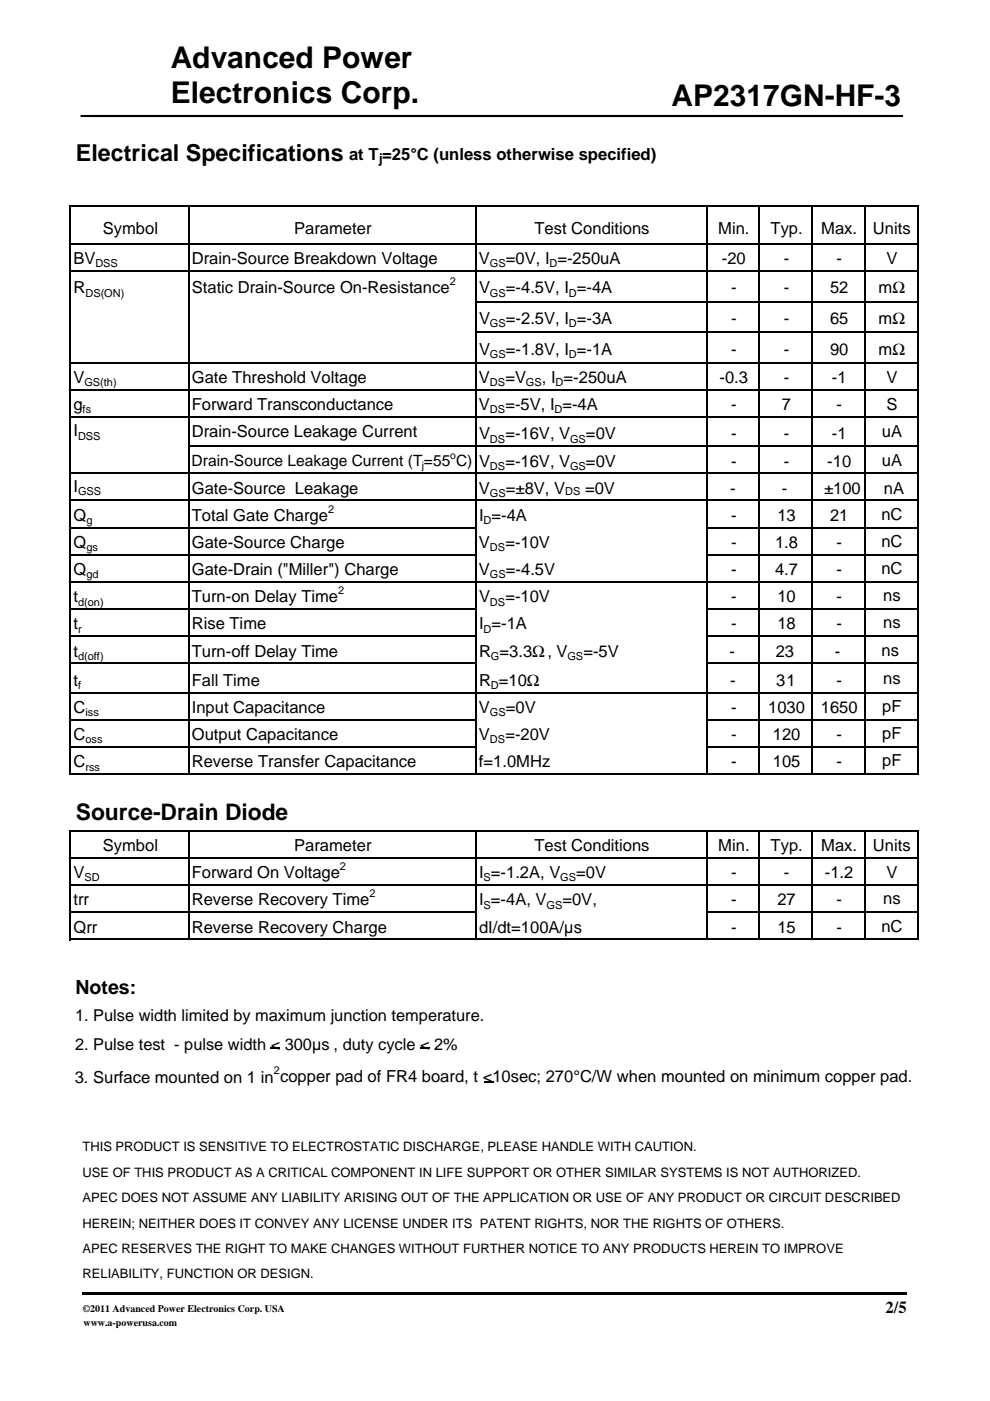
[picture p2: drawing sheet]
<svg xmlns="http://www.w3.org/2000/svg" width="210mm" height="297mm" viewBox="0 0 210 297" stroke-linecap="round" stroke-linejoin="round" font-family="sans-serif">
<defs><g id="words">
<text font-size="6.4" x="142.4" y="22.4">AP2317GN-HF-3</text>
<g font-size="6.3">
<text x="36.3" y="14.4">Advanced Power</text>
<text x="36.3" y="21.7">Electronics Corp.</text>
</g>
<text font-size="4.9" x="16.1" y="34">Electrical Specifications</text>
<text font-size="4.8" x="16.1" y="173.8">Source-Drain Diode</text>
<text font-size="4.1" x="16" y="210.8">Notes:</text>
<g font-size="3.5">
<text x="74" y="33.9">at T =25°C (unless otherwise specified)</text>
<text x="21.8" y="49.6">Symbol</text>
<text x="62.4" y="49.6">Parameter</text>
<text x="113.4" y="49.6">Test Conditions</text>
<text x="152.4" y="49.6">Min.</text>
<text x="163.4" y="49.6">Typ.</text>
<text x="174.2" y="49.6">Max.</text>
<text x="185.2" y="49.6">Units</text>
<text x="15.6" y="56">BV</text>
<text x="40.7" y="56">Drain-Source Breakdown Voltage</text>
<text x="101.6" y="56">V</text>
<text x="107.3" y="56">=0V, I =-250uA</text>
<text x="153.1" y="56">-20</text>
<text x="166.2" y="56">-</text>
<text x="177.4" y="56">-</text>
<text x="188" y="56">V</text>
<text x="15.6" y="62.2">R</text>
<text x="40.7" y="62.2">Static Drain-Source On-Resistance</text>
<text x="101.6" y="62.2">V</text>
<text x="107.3" y="62.2">=-4.5V, I =-4A</text>
<text x="155.1" y="62.2">-</text>
<text x="166.2" y="62.2">-</text>
<text x="176.1" y="62.2">52</text>
<text x="186.3" y="62.2">mΩ</text>
<text x="101.6" y="68.7">V</text>
<text x="107.3" y="68.7">=-2.5V, I =-3A</text>
<text x="155.1" y="68.7">-</text>
<text x="166.2" y="68.7">-</text>
<text x="176.1" y="68.7">65</text>
<text x="186.3" y="68.7">mΩ</text>
<text x="101.6" y="75.2">V</text>
<text x="107.3" y="75.2">=-1.8V, I =-1A</text>
<text x="155.1" y="75.2">-</text>
<text x="166.2" y="75.2">-</text>
<text x="176.1" y="75.2">90</text>
<text x="186.3" y="75.2">mΩ</text>
<text x="15.6" y="81.2">V</text>
<text x="40.7" y="81.2">Gate Threshold Voltage</text>
<text x="101.6" y="81.2">V</text>
<text x="107.2" y="81.2">=V</text>
<text x="114.9" y="81.2">, I =-250uA</text>
<text x="152.6" y="81.2">-0.3</text>
<text x="166.2" y="81.2">-</text>
<text x="176.4" y="81.2">-1</text>
<text x="188" y="81.2">V</text>
<text x="15.6" y="86.9">g</text>
<text x="40.7" y="86.9">Forward Transconductance</text>
<text x="101.6" y="86.9">V</text>
<text x="107.2" y="86.9">=-5V, I =-4A</text>
<text x="155.1" y="86.9">-</text>
<text x="165.9" y="86.9">7</text>
<text x="177.4" y="86.9">-</text>
<text x="188" y="86.9">S</text>
<text x="15.6" y="92.5">I</text>
<text x="40.7" y="92.7">Drain-Source Leakage Current</text>
<text x="101.6" y="93.2">V</text>
<text x="107.2" y="93.2">=-16V, V</text>
<text x="124.3" y="93.2">=0V</text>
<text x="155.1" y="93.2">-</text>
<text x="166.2" y="93.2">-</text>
<text x="176.4" y="93.2">-1</text>
<text x="187" y="92.7">uA</text>
<text x="101.6" y="98.9">V</text>
<text x="107.2" y="98.9">=-16V, V</text>
<text x="124.3" y="98.9">=0V</text>
<text x="155.1" y="98.9">-</text>
<text x="166.2" y="98.9">-</text>
<text x="175.5" y="98.9">-10</text>
<text x="187" y="98.7">uA</text>
<text x="15.6" y="104.3">I</text>
<text x="40.7" y="104.7">Gate-Source Leakage</text>
<text x="101.6" y="104.7">V</text>
<text x="107.3" y="104.7">=±8V, V</text>
<text x="124.1" y="104.7">=0V</text>
<text x="154.9" y="104.7">-</text>
<text x="165.8" y="104.7">-</text>
<text x="174.8" y="104.7">±100</text>
<text x="187.5" y="104.7">nA</text>
<text x="15.6" y="110.4">Q</text>
<text x="40.7" y="110.4">Total Gate Charge</text>
<text x="101.6" y="110.4">I =-4A</text>
<text x="155.1" y="110.4">-</text>
<text x="164.9" y="110.4">13</text>
<text x="176.1" y="110.4">21</text>
<text x="186.9" y="110.2">nC</text>
<text x="15.6" y="116.2">Q</text>
<text x="40.7" y="116.2">Gate-Source Charge</text>
<text x="101.6" y="116.2">V</text>
<text x="107.2" y="116.2">=-10V</text>
<text x="155.1" y="116.2">-</text>
<text x="164.4" y="116.2">1.8</text>
<text x="177.4" y="116.2">-</text>
<text x="186.9" y="116">nC</text>
<text x="15.6" y="121.9">Q</text>
<text x="40.7" y="121.9">Gate-Drain (&quot;Miller&quot;) Charge</text>
<text x="101.6" y="121.9">V</text>
<text x="107.3" y="121.9">=-4.5V</text>
<text x="155.1" y="121.9">-</text>
<text x="164.4" y="121.9">4.7</text>
<text x="177.4" y="121.9">-</text>
<text x="186.9" y="121.7">nC</text>
<text x="15.6" y="127.7">t</text>
<text x="40.7" y="127.7">Turn-on Delay Time</text>
<text x="101.6" y="127.7">V</text>
<text x="107.2" y="127.7">=-10V</text>
<text x="155.1" y="127.7">-</text>
<text x="164.9" y="127.7">10</text>
<text x="177.4" y="127.7">-</text>
<text x="187.3" y="127.5">ns</text>
<text x="15.6" y="133.5">t</text>
<text x="40.7" y="133.5">Rise Time</text>
<text x="101.6" y="133.5">I =-1A</text>
<text x="155.1" y="133.5">-</text>
<text x="164.9" y="133.5">18</text>
<text x="177.4" y="133.5">-</text>
<text x="187.3" y="133.3">ns</text>
<text x="15.6" y="139.2">t</text>
<text x="40.7" y="139.2">Turn-off Delay Time</text>
<text x="101.6" y="139.2">R =3.3Ω, V</text>
<text x="123.7" y="139.2">=-5V</text>
<text x="154.7" y="139.2">-</text>
<text x="164.5" y="139.2">23</text>
<text x="177.1" y="139.2">-</text>
<text x="187" y="139">ns</text>
<text x="15.6" y="145.4">t</text>
<text x="40.7" y="145.4">Fall Time</text>
<text x="101.6" y="145.4">R =10Ω</text>
<text x="154.8" y="145.4">-</text>
<text x="164.7" y="145.4">31</text>
<text x="177.4" y="145.4">-</text>
<text x="187.3" y="145">ns</text>
<text x="15.6" y="151.2">C</text>
<text x="40.7" y="151.2">Input Capacitance</text>
<text x="101.6" y="151.2">V</text>
<text x="107.3" y="151.2">=0V</text>
<text x="155.1" y="151.2">-</text>
<text x="162.9" y="151.2">1030</text>
<text x="174.1" y="151.2">1650</text>
<text x="187.1" y="151">pF</text>
<text x="15.6" y="157">C</text>
<text x="40.7" y="157">Output Capacitance</text>
<text x="101.6" y="157">V</text>
<text x="107.2" y="157">=-20V</text>
<text x="155.1" y="157">-</text>
<text x="163.9" y="157">120</text>
<text x="177.4" y="157">-</text>
<text x="187.1" y="156.7">pF</text>
<text x="15.6" y="162.7">C</text>
<text x="40.7" y="162.7">Reverse Transfer Capacitance</text>
<text x="101.6" y="162.7">f=1.0MHz</text>
<text x="155.1" y="162.7">-</text>
<text x="163.9" y="162.7">105</text>
<text x="177.4" y="162.7">-</text>
<text x="187.1" y="162.5">pF</text>
<text x="21.8" y="180.5">Symbol</text>
<text x="62.4" y="180.5">Parameter</text>
<text x="113.4" y="180.5">Test Conditions</text>
<text x="152.4" y="180.5">Min.</text>
<text x="163.4" y="180.5">Typ.</text>
<text x="174.2" y="180.5">Max.</text>
<text x="185.2" y="180.5">Units</text>
<text x="15.6" y="192">trr</text>
<text x="15.6" y="186.2">V</text>
<text x="40.7" y="192">Reverse Recovery Time</text>
<text x="40.7" y="186.2">Forward On Voltage</text>
<text x="101.6" y="186.2">I =-1.2A, V</text>
<text x="101.6" y="192">I =-4A, V</text>
<text x="119.3" y="192">=0V,</text>
<text x="122.2" y="186.2">=0V</text>
<text x="155.1" y="186.2">-</text>
<text x="155.1" y="192">-</text>
<text x="164.9" y="192">27</text>
<text x="166.2" y="186.2">-</text>
<text x="175" y="186.2">-1.2</text>
<text x="177.4" y="192">-</text>
<text x="187.3" y="191.8">ns</text>
<text x="188" y="186.2">V</text>
<text x="15.6" y="197.7">Qrr</text>
<text x="40.7" y="197.7">Reverse Recovery Charge</text>
<text x="101.6" y="197.7">dI/dt=100A/µs</text>
<text x="155.1" y="197.7">-</text>
<text x="164.9" y="197.7">15</text>
<text x="177.4" y="197.7">-</text>
<text x="186.9" y="197.5">nC</text>
<text x="15.9" y="216.5">1. Pulse width limited by maximum junction temperature.</text>
<text x="15.9" y="222.7">2. Pulse test - pulse width &lt; 300µs , duty cycle &lt; 2%</text>
<text x="15.9" y="229.6">3. Surface mounted on 1 in copper pad of FR4 board, t &lt;10sec; 270°C/W when mounted on minimum copper pad.</text>
<text x="187.8" y="278.4">2/5</text>
</g>
<text font-size="3.3" x="40.6" y="98.9">Drain-Source Leakage Current (T=55 C)</text>
<g font-size="2.8">
<text x="80.3" y="34.6">j</text>
<text x="17.5" y="244.1">THIS PRODUCT IS SENSITIVE TO ELECTROSTATIC DISCHARGE, PLEASE HANDLE WITH CAUTION.</text>
<text x="17.5" y="249.5">USE OF THIS PRODUCT AS A CRITICAL COMPONENT IN LIFE SUPPORT OR OTHER SIMILAR SYSTEMS IS NOT AUTHORIZED.</text>
<text x="17.5" y="254.9">APEC DOES NOT ASSUME ANY LIABILITY ARISING OUT OF THE APPLICATION OR USE OF ANY PRODUCT OR CIRCUIT DESCRIBED</text>
<text x="17.5" y="260.3">HEREIN; NEITHER DOES IT CONVEY ANY LICENSE UNDER ITS PATENT RIGHTS, NOR THE RIGHTS OF OTHERS.</text>
<text x="17.5" y="265.8">APEC RESERVES THE RIGHT TO MAKE CHANGES WITHOUT FURTHER NOTICE TO ANY PRODUCTS HEREIN TO IMPROVE</text>
<text x="17.5" y="271.1">RELIABILITY, FUNCTION OR DESIGN.</text>
</g>
<g font-size="2.3">
<text x="20.2" y="56.7">DSS</text>
<text x="103.9" y="56.7">GS</text>
<text x="116.5" y="56.7">D</text>
<text x="18.1" y="62.9">DS(ON)</text>
<text x="95.4" y="60.5">2</text>
<text x="103.9" y="62.9">GS</text>
<text x="120.6" y="62.9">D</text>
<text x="103.9" y="69.4">GS</text>
<text x="120.6" y="69.4">D</text>
<text x="103.9" y="75.8">GS</text>
<text x="120.6" y="75.8">D</text>
<text x="17.9" y="81.9">GS(th)</text>
<text x="103.9" y="81.9">DS</text>
<text x="111.5" y="81.9">GS</text>
<text x="117.9" y="81.9">D</text>
<text x="17.5" y="87.6">fs</text>
<text x="103.9" y="87.6">DS</text>
<text x="117.6" y="87.6">D</text>
<text x="16.6" y="93.2">DSS</text>
<text x="103.9" y="93.8">DS</text>
<text x="120.9" y="93.8">GS</text>
<text x="103.9" y="99.6">DS</text>
<text x="120.9" y="99.6">GS</text>
<text x="16.6" y="104.9">GSS</text>
<text x="103.9" y="105.4">GS</text>
<text x="119.9" y="104.9">DS</text>
<text x="18.3" y="111.1">g</text>
<text x="69.6" y="108.7">2</text>
<text x="102.6" y="111.1">D</text>
<text x="18.3" y="116.9">gs</text>
<text x="103.9" y="116.9">DS</text>
<text x="18.3" y="122.6">gd</text>
<text x="71.8" y="126">2</text>
<text x="103.9" y="122.6">GS</text>
<text x="16.6" y="128.4">d(on)</text>
<text x="103.9" y="128.4">DS</text>
<text x="16.6" y="134.1">r</text>
<text x="102.6" y="134.1">D</text>
<text x="16.6" y="139.9">d(off)</text>
<text x="104.1" y="139.9">G</text>
<text x="120.4" y="139.9">GS</text>
<text x="16.6" y="146.1">f</text>
<text x="104.1" y="146.1">D</text>
<text x="18.1" y="151.9">iss</text>
<text x="103.9" y="151.9">GS</text>
<text x="18.1" y="157.6">oss</text>
<text x="103.9" y="157.6">DS</text>
<text x="18.1" y="163.4">rss</text>
<text x="72.1" y="184.5">2</text>
<text x="17.9" y="186.9">SD</text>
<text x="78.4" y="190.2">2</text>
<text x="102.6" y="186.9">S</text>
<text x="118.8" y="186.9">GS</text>
<text x="102.6" y="192.6">S</text>
<text x="115.9" y="192.6">GS</text>
<text x="58.1" y="227.7">2</text>
</g>
<g font-size="2.2">
<text x="89.5" y="99.5">j</text>
<text x="95.5" y="97.2">o</text>
</g>
<g font-size="2.1">
<text x="17.5" y="278.2">©2011 Advanced Power Electronics Corp. USA</text>
<text x="17.7" y="281.2">www.a-powerusa.com</text>
</g>
</g></defs>
<path d="M17.4 274h114.4v.5h-114.4zM19.5 274h114.4v.5h-114.4zM133.9 274h58.5v.5h-58.5z" fill="#000"/>
<path d="M17.1 24.6h174.4" fill="none" stroke="#000" stroke-width=".44"/>
<path d="M57.2 222.3h2.1M89.2 222.3h2M102.6 229.3h2.1" fill="none" stroke="#000" stroke-width=".25"/>
<g fill="none" stroke="#000" stroke-width=".34">
<path d="M14.9 43.5v120.8M15.1 43.7h179.7M15.1 51.7h179.7M15.1 57.4h179.7M40 43.8v120.5M100.9 43.8v120.5M149.9 43.8v120.5M161.1 43.8v120.5M172.3 43.8v120.5M183.4 43.8v120.5M194.6 43.8v120.5M15.1 76.9h179.7"/>
<path d="M101.1 70.4h93.7M101.1 64h93.7M15.1 82.6h179.7M15.1 88.4h179.7M40.2 94.6h154.6M15.1 111.9h86M15.1 117.6h86M15.1 100.4h179.7M15.1 106.1h179.7M150.1 111.9h44.7M150.1 117.6h44.7M15.1 129.1h86"/>
<path d="M15.1 134.9h86M15.1 123.4h179.7M150.1 129.1h44.7M150.1 134.9h44.7M15.1 140.7h86M15.1 152.6h86M15.1 158.4h86M15.1 146.9h179.7M150.1 140.7h44.7M150.1 152.6h44.7M150.1 158.4h44.7M14.9 176v23.3"/>
<path d="M15.1 164.2h179.7M15.1 176.1h179.7M40 176.3v23M100.9 176.3v23M149.9 176.3v23M161.1 176.3v23M172.3 176.3v23M183.4 176.3v23M194.6 176.3v23M15.1 193.4h86M15.1 181.9h179.7M15.1 187.6h179.7"/>
<path d="M15.1 199.2h179.7M150.1 193.4h44.7"/>
</g>
<use href="#words"/>
</svg>
